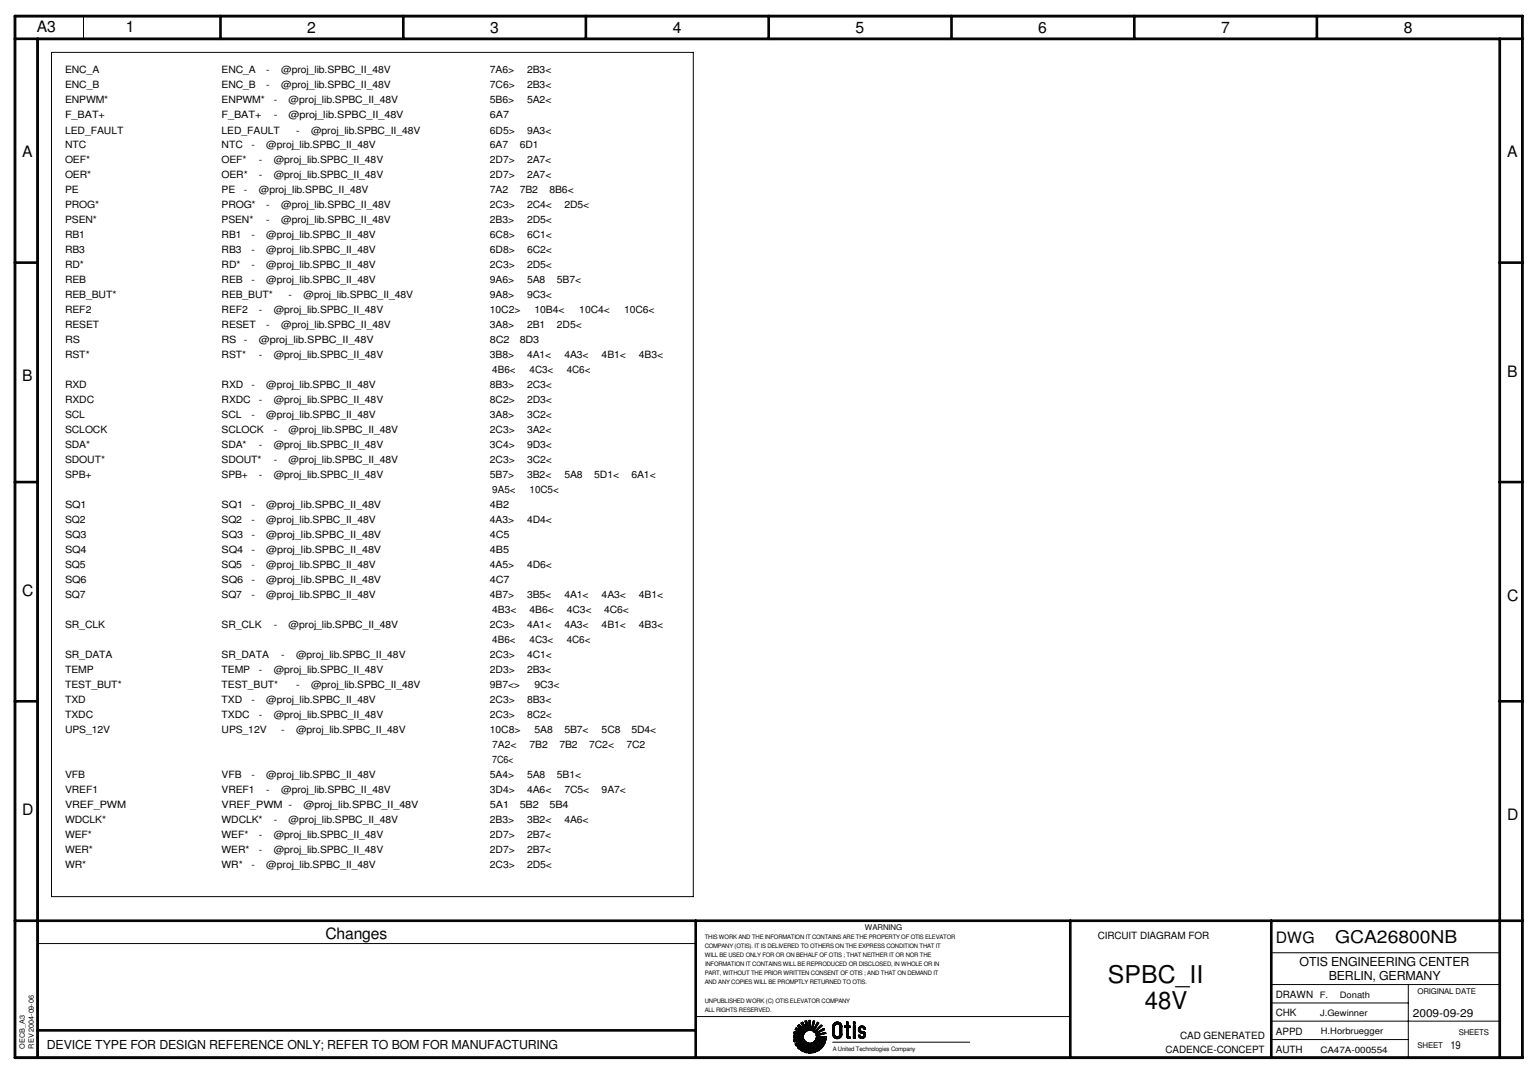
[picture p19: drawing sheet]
<svg xmlns="http://www.w3.org/2000/svg" width="297mm" height="210mm" viewBox="0 0 297 210" stroke-linecap="round" stroke-linejoin="round" font-family="sans-serif">
<defs><g id="words">
<g font-size="4.7" fill="#040503">
<text x="213.9" y="189.7">SPBC_II</text>
<text x="221.1" y="194.8">48V</text>
</g>
<text font-size="3.4" fill="#040503" x="257.9" y="182.2">GCA26800NB</text>
<g font-size="3" fill="#040503">
<text x="7.1" y="6.2">A3</text>
<text x="24.3" y="6.2">1</text>
<text x="59.3" y="6.4">2</text>
<text x="94.7" y="6.4">3</text>
<text x="129.9" y="6.4">4</text>
<text x="165.2" y="6.4">5</text>
<text x="200.5" y="6.4">6</text>
<text x="235.8" y="6.4">7</text>
<text x="271.1" y="6.4">8</text>
<text x="4.3" y="30.4">A</text>
<text x="291.1" y="30.4">A</text>
<text x="4.3" y="73.6">B</text>
<text x="291.1" y="72.7">B</text>
<text x="4.3" y="115.1">C</text>
<text x="291.1" y="116">C</text>
<text x="4.3" y="157.4">D</text>
<text x="291.1" y="158.3">D</text>
<text x="62.9" y="181.3">Changes</text>
<text x="246.4" y="182.2">DWG</text>
</g>
<g font-size="2.4" fill="#040503">
<text x="251" y="186.6">OTIS ENGINEERING CENTER</text>
<text x="256.6" y="189.3">BERLIN, GERMANY</text>
<text x="9.1" y="202.5">DEVICE TYPE FOR DESIGN REFERENCE ONLY; REFER TO BOM FOR MANUFACTURING</text>
</g>
<g font-size="2.2" fill="#040503">
<text x="272.9" y="196.3">2009-09-29</text>
<text x="280.1" y="202.5">19</text>
</g>
<g font-size="1.9" fill="#040503">
<text x="12.6" y="17.1">ENC_B</text>
<text x="12.6" y="14.2">ENC_A</text>
<text x="42.8" y="17.1">ENC_B</text>
<text x="42.8" y="14.2">ENC_A</text>
<text x="51.4" y="17.1">-</text>
<text x="51.4" y="14.2">-</text>
<text x="54.3" y="17.1">@proj_lib.SPBC_II_48V</text>
<text x="54.3" y="14.2">@proj_lib.SPBC_II_48V</text>
<text x="94.6" y="17.1">7C6&gt;</text>
<text x="94.6" y="14.2">7A6&gt;</text>
<text x="101.8" y="17.1">2B3&lt;</text>
<text x="101.8" y="14.2">2B3&lt;</text>
<text x="12.6" y="22.9">F_BAT+</text>
<text x="12.6" y="20">ENPWM*</text>
<text x="42.8" y="22.9">F_BAT+</text>
<text x="42.8" y="20">ENPWM*</text>
<text x="52.9" y="22.9">-</text>
<text x="52.9" y="20">-</text>
<text x="55.7" y="22.9">@proj_lib.SPBC_II_48V</text>
<text x="55.7" y="20">@proj_lib.SPBC_II_48V</text>
<text x="94.6" y="22.9">6A7</text>
<text x="94.6" y="20">5B6&gt;</text>
<text x="101.8" y="20">5A2&lt;</text>
<text x="12.6" y="28.7">NTC</text>
<text x="12.6" y="25.8">LED_FAULT</text>
<text x="42.8" y="28.7">NTC</text>
<text x="42.8" y="25.8">LED_FAULT</text>
<text x="48.6" y="28.7">-</text>
<text x="51.4" y="28.7">@proj_lib.SPBC_II_48V</text>
<text x="57.2" y="25.8">-</text>
<text x="60.1" y="25.8">@proj_lib.SPBC_II_48V</text>
<text x="94.6" y="28.7">6A7</text>
<text x="94.6" y="25.8">6D5&gt;</text>
<text x="100.4" y="28.7">6D1</text>
<text x="101.8" y="25.8">9A3&lt;</text>
<text x="12.6" y="34.5">OER*</text>
<text x="12.6" y="31.5">OEF*</text>
<text x="42.8" y="31.5">OEF*</text>
<text x="42.8" y="34.5">OER*</text>
<text x="50" y="31.5">-</text>
<text x="50" y="34.5">-</text>
<text x="52.9" y="31.5">@proj_lib.SPBC_II_48V</text>
<text x="52.9" y="34.5">@proj_lib.SPBC_II_48V</text>
<text x="94.6" y="31.5">2D7&gt;</text>
<text x="94.6" y="34.5">2D7&gt;</text>
<text x="101.8" y="31.5">2A7&lt;</text>
<text x="101.8" y="34.5">2A7&lt;</text>
<text x="12.6" y="40.2">PROG*</text>
<text x="12.6" y="37.3">PE</text>
<text x="42.8" y="37.3">PE</text>
<text x="42.8" y="40.2">PROG*</text>
<text x="47.1" y="37.3">-</text>
<text x="50" y="37.3">@proj_lib.SPBC_II_48V</text>
<text x="51.4" y="40.2">-</text>
<text x="54.3" y="40.2">@proj_lib.SPBC_II_48V</text>
<text x="94.6" y="40.2">2C3&gt;</text>
<text x="94.6" y="37.3">7A2</text>
<text x="100.4" y="37.3">7B2</text>
<text x="101.8" y="40.2">2C4&lt;</text>
<text x="106.1" y="37.3">8B6&lt;</text>
<text x="109" y="40.2">2D5&lt;</text>
<text x="12.6" y="46">RB1</text>
<text x="12.6" y="43.1">PSEN*</text>
<text x="42.8" y="46">RB1</text>
<text x="42.8" y="43.1">PSEN*</text>
<text x="48.6" y="46">-</text>
<text x="51.4" y="46">@proj_lib.SPBC_II_48V</text>
<text x="51.4" y="43.1">-</text>
<text x="54.3" y="43.1">@proj_lib.SPBC_II_48V</text>
<text x="94.6" y="46">6C8&gt;</text>
<text x="94.6" y="43.1">2B3&gt;</text>
<text x="101.8" y="46">6C1&lt;</text>
<text x="101.8" y="43.1">2D5&lt;</text>
<text x="12.6" y="51.8">RD*</text>
<text x="12.6" y="48.9">RB3</text>
<text x="42.8" y="51.8">RD*</text>
<text x="42.8" y="48.9">RB3</text>
<text x="48.6" y="51.8">-</text>
<text x="48.6" y="48.9">-</text>
<text x="51.4" y="51.8">@proj_lib.SPBC_II_48V</text>
<text x="51.4" y="48.9">@proj_lib.SPBC_II_48V</text>
<text x="94.6" y="51.8">2C3&gt;</text>
<text x="94.6" y="48.9">6D8&gt;</text>
<text x="101.8" y="51.8">2D5&lt;</text>
<text x="101.8" y="48.9">6C2&lt;</text>
<text x="12.6" y="57.6">REB_BUT*</text>
<text x="12.6" y="54.7">REB</text>
<text x="42.8" y="54.7">REB</text>
<text x="42.8" y="57.6">REB_BUT*</text>
<text x="48.6" y="54.7">-</text>
<text x="51.4" y="54.7">@proj_lib.SPBC_II_48V</text>
<text x="55.7" y="57.6">-</text>
<text x="58.6" y="57.6">@proj_lib.SPBC_II_48V</text>
<text x="94.6" y="54.7">9A6&gt;</text>
<text x="94.6" y="57.6">9A8&gt;</text>
<text x="101.8" y="54.7">5A8</text>
<text x="101.8" y="57.6">9C3&lt;</text>
<text x="107.6" y="54.7">5B7&lt;</text>
<text x="12.6" y="63.4">RESET</text>
<text x="12.6" y="60.5">REF2</text>
<text x="42.8" y="60.5">REF2</text>
<text x="42.8" y="63.4">RESET</text>
<text x="50" y="60.5">-</text>
<text x="51.4" y="63.4">-</text>
<text x="52.9" y="60.5">@proj_lib.SPBC_II_48V</text>
<text x="54.3" y="63.4">@proj_lib.SPBC_II_48V</text>
<text x="94.6" y="60.5">10C2&gt;</text>
<text x="94.6" y="63.4">3A8&gt;</text>
<text x="101.8" y="63.4">2B1</text>
<text x="103.2" y="60.5">10B4&lt;</text>
<text x="107.6" y="63.4">2D5&lt;</text>
<text x="111.9" y="60.5">10C4&lt;</text>
<text x="120.5" y="60.5">10C6&lt;</text>
<text x="12.6" y="69.2">RST*</text>
<text x="12.6" y="66.3">RS</text>
<text x="42.8" y="69.2">RST*</text>
<text x="42.8" y="66.3">RS</text>
<text x="47.1" y="66.3">-</text>
<text x="50" y="69.2">-</text>
<text x="50" y="66.3">@proj_lib.SPBC_II_48V</text>
<text x="52.9" y="69.2">@proj_lib.SPBC_II_48V</text>
<text x="94.6" y="66.3">8C2</text>
<text x="94.6" y="69.2">3B8&gt;</text>
<text x="100.4" y="66.3">8D3</text>
<text x="101.8" y="69.2">4A1&lt;</text>
<text x="109" y="69.2">4A3&lt;</text>
<text x="116.2" y="69.2">4B1&lt;</text>
<text x="123.4" y="69.2">4B3&lt;</text>
<text x="12.6" y="77.9">RXDC</text>
<text x="12.6" y="75">RXD</text>
<text x="42.8" y="77.9">RXDC</text>
<text x="42.8" y="75">RXD</text>
<text x="48.6" y="75">-</text>
<text x="50" y="77.9">-</text>
<text x="51.4" y="75">@proj_lib.SPBC_II_48V</text>
<text x="52.9" y="77.9">@proj_lib.SPBC_II_48V</text>
<text x="94.6" y="77.9">8C2&gt;</text>
<text x="94.6" y="75">8B3&gt;</text>
<text x="95.1" y="72.1">4B6&lt;</text>
<text x="101.8" y="77.9">2D3&lt;</text>
<text x="101.8" y="75">2C3&lt;</text>
<text x="102.3" y="72.1">4C3&lt;</text>
<text x="109.5" y="72.1">4C6&lt;</text>
<text x="12.6" y="83.7">SCLOCK</text>
<text x="12.6" y="80.8">SCL</text>
<text x="42.8" y="80.8">SCL</text>
<text x="42.8" y="83.7">SCLOCK</text>
<text x="48.6" y="80.8">-</text>
<text x="51.4" y="80.8">@proj_lib.SPBC_II_48V</text>
<text x="52.9" y="83.7">-</text>
<text x="55.7" y="83.7">@proj_lib.SPBC_II_48V</text>
<text x="94.6" y="80.8">3A8&gt;</text>
<text x="94.6" y="83.7">2C3&gt;</text>
<text x="101.8" y="80.8">3C2&lt;</text>
<text x="101.8" y="83.7">3A2&lt;</text>
<text x="12.6" y="89.5">SDOUT*</text>
<text x="12.6" y="86.5">SDA*</text>
<text x="42.8" y="89.5">SDOUT*</text>
<text x="42.8" y="86.5">SDA*</text>
<text x="50" y="86.5">-</text>
<text x="52.9" y="89.5">-</text>
<text x="52.9" y="86.5">@proj_lib.SPBC_II_48V</text>
<text x="55.7" y="89.5">@proj_lib.SPBC_II_48V</text>
<text x="94.6" y="89.5">2C3&gt;</text>
<text x="94.6" y="86.5">3C4&gt;</text>
<text x="101.8" y="89.5">3C2&lt;</text>
<text x="101.8" y="86.5">9D3&lt;</text>
<text x="12.6" y="92.3">SPB+</text>
<text x="42.8" y="92.3">SPB+</text>
<text x="50" y="92.3">-</text>
<text x="52.9" y="92.3">@proj_lib.SPBC_II_48V</text>
<text x="94.6" y="92.3">5B7&gt;</text>
<text x="95.1" y="95.2">9A5&lt;</text>
<text x="101.8" y="92.3">3B2&lt;</text>
<text x="102.3" y="95.2">10C5&lt;</text>
<text x="109" y="92.3">5A8</text>
<text x="114.8" y="92.3">5D1&lt;</text>
<text x="122" y="92.3">6A1&lt;</text>
<text x="12.6" y="101">SQ2</text>
<text x="12.6" y="98.1">SQ1</text>
<text x="42.8" y="98.1">SQ1</text>
<text x="42.8" y="101">SQ2</text>
<text x="48.6" y="98.1">-</text>
<text x="48.6" y="101">-</text>
<text x="51.4" y="98.1">@proj_lib.SPBC_II_48V</text>
<text x="51.4" y="101">@proj_lib.SPBC_II_48V</text>
<text x="94.6" y="98.1">4B2</text>
<text x="94.6" y="101">4A3&gt;</text>
<text x="101.8" y="101">4D4&lt;</text>
<text x="12.6" y="106.8">SQ4</text>
<text x="12.6" y="103.9">SQ3</text>
<text x="42.8" y="106.8">SQ4</text>
<text x="42.8" y="103.9">SQ3</text>
<text x="48.6" y="106.8">-</text>
<text x="48.6" y="103.9">-</text>
<text x="51.4" y="106.8">@proj_lib.SPBC_II_48V</text>
<text x="51.4" y="103.9">@proj_lib.SPBC_II_48V</text>
<text x="94.6" y="106.8">4B5</text>
<text x="94.6" y="103.9">4C5</text>
<text x="12.6" y="112.6">SQ6</text>
<text x="12.6" y="109.7">SQ5</text>
<text x="42.8" y="112.6">SQ6</text>
<text x="42.8" y="109.7">SQ5</text>
<text x="48.6" y="112.6">-</text>
<text x="48.6" y="109.7">-</text>
<text x="51.4" y="112.6">@proj_lib.SPBC_II_48V</text>
<text x="51.4" y="109.7">@proj_lib.SPBC_II_48V</text>
<text x="94.6" y="112.6">4C7</text>
<text x="94.6" y="109.7">4A5&gt;</text>
<text x="101.8" y="109.7">4D6&lt;</text>
<text x="12.6" y="115.5">SQ7</text>
<text x="42.8" y="115.5">SQ7</text>
<text x="48.6" y="115.5">-</text>
<text x="51.4" y="115.5">@proj_lib.SPBC_II_48V</text>
<text x="94.6" y="115.5">4B7&gt;</text>
<text x="95.1" y="118.4">4B3&lt;</text>
<text x="101.8" y="115.5">3B5&lt;</text>
<text x="102.3" y="118.4">4B6&lt;</text>
<text x="109" y="115.5">4A1&lt;</text>
<text x="109.5" y="118.4">4C3&lt;</text>
<text x="116.2" y="115.5">4A3&lt;</text>
<text x="116.7" y="118.4">4C6&lt;</text>
<text x="123.4" y="115.5">4B1&lt;</text>
<text x="12.6" y="121.3">SR_CLK</text>
<text x="42.8" y="121.3">SR_CLK</text>
<text x="52.9" y="121.3">-</text>
<text x="55.7" y="121.3">@proj_lib.SPBC_II_48V</text>
<text x="94.6" y="121.3">2C3&gt;</text>
<text x="95.1" y="124.2">4B6&lt;</text>
<text x="101.8" y="121.3">4A1&lt;</text>
<text x="102.3" y="124.2">4C3&lt;</text>
<text x="109" y="121.3">4A3&lt;</text>
<text x="109.5" y="124.2">4C6&lt;</text>
<text x="116.2" y="121.3">4B1&lt;</text>
<text x="123.4" y="121.3">4B3&lt;</text>
<text x="12.6" y="130">TEMP</text>
<text x="12.6" y="127">SR_DATA</text>
<text x="42.8" y="130">TEMP</text>
<text x="42.8" y="127">SR_DATA</text>
<text x="50" y="130">-</text>
<text x="52.9" y="130">@proj_lib.SPBC_II_48V</text>
<text x="54.3" y="127">-</text>
<text x="57.2" y="127">@proj_lib.SPBC_II_48V</text>
<text x="94.6" y="130">2D3&gt;</text>
<text x="94.6" y="127">2C3&gt;</text>
<text x="101.8" y="130">2B3&lt;</text>
<text x="101.8" y="127">4C1&lt;</text>
<text x="12.6" y="135.8">TXD</text>
<text x="12.6" y="132.8">TEST_BUT*</text>
<text x="42.8" y="135.8">TXD</text>
<text x="42.8" y="132.8">TEST_BUT*</text>
<text x="48.6" y="135.8">-</text>
<text x="51.4" y="135.8">@proj_lib.SPBC_II_48V</text>
<text x="57.2" y="132.8">-</text>
<text x="60.1" y="132.8">@proj_lib.SPBC_II_48V</text>
<text x="94.6" y="135.8">2C3&gt;</text>
<text x="94.6" y="132.8">9B7&lt;&gt;</text>
<text x="101.8" y="135.8">8B3&lt;</text>
<text x="103.2" y="132.8">9C3&lt;</text>
<text x="12.6" y="141.5">UPS_12V</text>
<text x="12.6" y="138.6">TXDC</text>
<text x="42.8" y="138.6">TXDC</text>
<text x="42.8" y="141.5">UPS_12V</text>
<text x="50" y="138.6">-</text>
<text x="52.9" y="138.6">@proj_lib.SPBC_II_48V</text>
<text x="54.3" y="141.5">-</text>
<text x="57.2" y="141.5">@proj_lib.SPBC_II_48V</text>
<text x="94.6" y="138.6">2C3&gt;</text>
<text x="94.6" y="141.5">10C8&gt;</text>
<text x="101.8" y="138.6">8C2&lt;</text>
<text x="103.2" y="141.5">5A8</text>
<text x="109" y="141.5">5B7&lt;</text>
<text x="116.2" y="141.5">5C8</text>
<text x="122" y="141.5">5D4&lt;</text>
<text x="95.1" y="147.3">7C6&lt;</text>
<text x="95.1" y="144.4">7A2&lt;</text>
<text x="102.3" y="144.4">7B2</text>
<text x="108" y="144.4">7B2</text>
<text x="113.8" y="144.4">7C2&lt;</text>
<text x="121" y="144.4">7C2</text>
<text x="12.6" y="156">VREF_PWM</text>
<text x="12.6" y="153.1">VREF1</text>
<text x="12.6" y="150.2">VFB</text>
<text x="42.8" y="150.2">VFB</text>
<text x="42.8" y="153.1">VREF1</text>
<text x="42.8" y="156">VREF_PWM -</text>
<text x="48.6" y="150.2">-</text>
<text x="51.4" y="150.2">@proj_lib.SPBC_II_48V</text>
<text x="51.4" y="153.1">-</text>
<text x="54.3" y="153.1">@proj_lib.SPBC_II_48V</text>
<text x="58.6" y="156">@proj_lib.SPBC_II_48V</text>
<text x="94.6" y="156">5A1</text>
<text x="94.6" y="153.1">3D4&gt;</text>
<text x="94.6" y="150.2">5A4&gt;</text>
<text x="100.4" y="156">5B2</text>
<text x="101.8" y="150.2">5A8</text>
<text x="101.8" y="153.1">4A6&lt;</text>
<text x="106.1" y="156">5B4</text>
<text x="107.6" y="150.2">5B1&lt;</text>
<text x="109" y="153.1">7C5&lt;</text>
<text x="116.2" y="153.1">9A7&lt;</text>
<text x="12.6" y="161.8">WEF*</text>
<text x="12.6" y="158.9">WDCLK*</text>
<text x="42.8" y="161.8">WEF*</text>
<text x="42.8" y="158.9">WDCLK*</text>
<text x="50" y="161.8">-</text>
<text x="52.9" y="161.8">@proj_lib.SPBC_II_48V</text>
<text x="52.9" y="158.9">-</text>
<text x="55.7" y="158.9">@proj_lib.SPBC_II_48V</text>
<text x="94.6" y="161.8">2D7&gt;</text>
<text x="94.6" y="158.9">2B3&gt;</text>
<text x="101.8" y="161.8">2B7&lt;</text>
<text x="101.8" y="158.9">3B2&lt;</text>
<text x="109" y="158.9">4A6&lt;</text>
<text x="12.6" y="167.6">WR*</text>
<text x="12.6" y="164.7">WER*</text>
<text x="42.8" y="167.6">WR*</text>
<text x="42.8" y="164.7">WER*</text>
<text x="48.6" y="167.6">-</text>
<text x="50" y="164.7">-</text>
<text x="51.4" y="167.6">@proj_lib.SPBC_II_48V</text>
<text x="52.9" y="164.7">@proj_lib.SPBC_II_48V</text>
<text x="94.6" y="167.6">2C3&gt;</text>
<text x="94.6" y="164.7">2D7&gt;</text>
<text x="101.8" y="167.6">2D5&lt;</text>
<text x="101.8" y="164.7">2B7&lt;</text>
<text x="212" y="181.3">CIRCUIT DIAGRAM FOR</text>
<text x="246.4" y="196.3">CHK</text>
<text x="246.4" y="192.7">DRAWN</text>
<text x="225.1" y="203.3">CADENCE-CONCEPT</text>
<text x="227.9" y="200.7">CAD GENERATED</text>
<text x="246.4" y="203.3">AUTH</text>
<text x="246.4" y="199.8">APPD</text>
</g>
<g font-size="1.7" fill="#040503">
<text x="254.9" y="192.7">F.</text>
<text x="255" y="196.2">J.Gewinner</text>
<text x="258.7" y="192.7">Donath</text>
<text x="255" y="203.3">CA47A-000554</text>
<text x="255.1" y="199.7">H.Horbruegger</text>
</g>
<g font-size="1.5" fill="#040503">
<text x="167" y="179.5">WARNING</text>
<text x="273.8" y="191.9">ORIGINAL DATE</text>
<text x="273.8" y="202.4">SHEET</text>
<text x="281.7" y="199.8">SHEETS</text>
</g>
<g font-size="1.4" fill="#040503">
<text x="4.8" y="202.5" transform="rotate(-90 4.8 202.5)">OECB_A3</text>
<text x="6.5" y="202.5" transform="rotate(-90 6.5 202.5)">REV 2004-09-06</text>
</g>
<g font-size="1.2" fill="#040503">
<text x="136.1" y="183">COMPANY (OTIS). IT IS DELIVERED TO OTHERS ON THE EXPRESS CONDITION THAT IT</text>
<text x="136.1" y="184.8">WILL BE USED ONLY FOR OR ON BEHALF OF OTIS ; THAT NEITHER IT OR NOR THE</text>
<text x="136.1" y="181.3">THIS WORK AND THE INFORMATION IT CONTAINS ARE THE PROPERTY OF OTIS ELEVATOR</text>
<text x="136.1" y="190.1">AND ANY COPIES WILL BE PROMPTLY RETURNED TO OTIS.</text>
<text x="136.1" y="188.3">PART, WITHOUT THE PRIOR WRITTEN CONSENT OF OTIS ; AND THAT ON DEMAND IT</text>
<text x="136.2" y="186.6">INFORMATION IT CONTAINS WILL BE REPRODUCED OR DISCLOSED, IN WHOLE OR IN</text>
<text x="136.1" y="193.6">UNPUBLISHED WORK (C) OTIS ELEVATOR COMPANY</text>
<text x="136.1" y="195.4">ALL RIGHTS RESERVED.</text>
<text x="160.8" y="203">A United Technologies Company</text>
</g>
</g></defs>
<g fill="none" stroke="#040503" stroke-width=".51">
<path d="M2.9 3.1h291.1v201.2h-291.1zM2.9 7.5h291.1M7.3 7.5v196.8M42.6 3.1v4.4M77.9 3.1v4.4M113.2 3.1v4.4M148.5 3.1v4.4M183.8 3.1v4.4M219.1 3.1v4.4M254.3 3.1v4.4M289.6 7.5v196.8M2.9 50.7h4.4"/>
<path d="M289.6 50.7h4.4M2.9 93.1h4.4M289.6 93.1h4.4M2.9 135.4h4.4M289.6 135.4h4.4M2.9 177.8h291.1M134.4 177.8v26.5M206.7 177.8v26.5M245.5 177.8v26.5M7.3 199h127.1"/>
</g>
<g fill="none" stroke="#040503" stroke-width=".19">
<path d="M3 3.3h290.9v200.8h-290.9zM9.9 10.1h124v163h-124zM16.1 3.1v4.4M7.3 182.2h127.1M134.4 196.3h72.3M153.2 199.9h2M153.2 200h2M153.3 199.5h1.5M153.3 199.5h1.3M153.3 199.6h2M153.3 199.6h2.1M153.3 199.4h1"/>
<path d="M153.3 199.3h.8M153.4 199.3h.4M153.4 199.3h.5M153.4 199.2h.1M153.5 199.7h1.8M153.5 198.8l1.4 .8-1.5-.4M153.6 198.8h.7M153.6 198.8h.8M153.6 198.7h.6M153.7 198.6h.4M153.7 198.8h.8M153.7 198.6h.3"/>
<path d="M153.7 198.5h.2M153.8 198.5h.1M153.8 198.9h.8M153.8 199.7h1.4M153.9 199h.8M153.9 199h.9M154 199.1h2M154 198.1h.6M154 198.2h.6M154.1 198.2h.6M154.1 198.2h.7M154.1 198h.4"/>
<path d="M154.1 199.8h1.1M154.2 198.3h.6M154.2 198h.2M154.2 197.9h.2M154.2 199.1h.8M154.3 198.3h.5M154.3 197.9h.1M154.3 199.2h.8M154.3 198.4h.6M154.3 199.9h.9M154.3 199.3h1.3M154.3 199.2h1.4"/>
<path d="M154.4 198.5h.6M154.5 198.5h.5M154.5 199.9h.7M154.5 198.6h.6M154.5 199.3h1.1M154.6 198.6h.6M154.6 199.3h.9M154.6 198.1h-.6l1.2 1.2-1.4-.9M154.6 198.7h.6M154.6 198.7l.7 .1M154.6 199.4h.9M154.7 197.5l.9 1.6-1.3-1.3"/>
<path d="M154.7 197.5h.4M154.7 197.6h.4M154.7 198.8h.6M154.8 197.5h.3M154.8 197.6h.3M154.8 197.7h.4M154.8 198.8h1.7M154.8 199.5h.6M154.8 197.4h.3M154.8 197.8h.4M154.9 197.8h.4M154.9 198.9h.5"/>
<path d="M154.9 199.5h.5M154.9 197.4h.1M154.9 197.9h.4M154.9 198.9h2M154.9 198h.4M154.9 199h2M155 197.4h.1M155 198h.4M155 199h1.1M155 198.1h.4M155.1 198.2h.4M155.1 198.2h.3"/>
<path d="M155.1 199.1h.7M155.1 198.3h.5M155.1 198.3h.4M155.1 199.2h.6M155.2 198.4h.4M155.2 198.5h.4M155.3 198.5h.4M155.3 198.6h.4M155.3 199.6h-2l1.5 .3M155.4 198.7h.3M155.4 198.7h1.1M155.4 198.8h1.1"/>
<path d="M155.5 197.3h.3M155.5 197.2h.3M155.5 198.9h1M155.5 197.4h.3M155.6 197.5h.3M155.6 197.6h.3M155.6 197.7h.3M155.6 197.7h.4M155.6 197.8h.4M155.6 197.9h.4M155.7 198h.3M155.7 197.9h.3"/>
<path d="M155.7 198.2h.3M155.7 198.1h.3M155.7 197.1h.1M155.7 198.3h.4M155.8 197.1h-.4l.5 1.9-.9-1.6M155.8 198.4h.3M155.8 198.3h.3M155.8 197.1l.4 1.8v-1.9h.3v2M155.8 198.6h.4M155.8 198.5h.3M155.8 198.7h.4M156.2 197.5h.3"/>
<path d="M156.2 197.4h.3M156.2 197.3h.3M156.2 198.2h.3M156.2 197.2h.3M156.2 197.1h.3M156.2 198.4h.3M156.2 198.3h.3M156.2 198.6h.3M156.2 198.5h.3M156.2 198h.3M156.2 197.6h.3M156.2 197.7h.3"/>
<path d="M156.2 197.8h.3M156.2 198.1h.3M156.2 197.9h.3M156.2 198.7h.3M156.5 199h.3M156.7 198.6h.2M156.7 198.7h.2M156.7 198.8h.2M156.7 198.9h.2M156.7 198.5h.3M156.8 198.4h.2M156.8 198.5h.2"/>
<path d="M156.8 198.2h.3M156.8 198.3h.3M156.8 198.1h.3M156.9 198h.2M156.9 197.8h.3M156.9 197.9h.3M156.9 197.9h.2M156.9 197.7h.3M157 197.5h.3M157 197.6h.3M157 197.6h.2M157 199h.2"/>
<path d="M157 197.4h.3M157 198.9h.3M157.1 197.2h.2M157.1 197.3h.2M157.1 198.9h.2M157.1 199.1h.1M157.1 197.1h.1M157.1 199.2h.1M157.1 197.1h.2M157.1 198.8h.2M157.1 197.1l-.5 1.9M157.1 198.7h.3"/>
<path d="M157.2 198.6h.3M157.3 198.5h.2M157.3 199.3h.2M157.3 199.2h.3M157.3 199.3h.1M157.3 198.3h.3M157.3 199.1h.3M157.3 197.1l-.5 2M157.4 198.2h.3M157.4 198.3h.2M157.4 198.7l-.3 .1M157.5 198.2h.2"/>
<path d="M157.5 198.1h.2M157.5 199.6h.2M157.5 198h.4M157.5 199h.3M157.5 199.6h.1M157.5 199.5h.4M157.6 198h.3M157.6 198.9h.3M157.6 198.4h-.3M157.6 197.9h.3M157.6 199.9h.6M157.6 199.9h.3"/>
<path d="M157.6 197.8h.3M157.6 198.8h.4M157.6 200h.2M157.7 197.6h.4M157.7 197.7h.3M157.7 198.8h.3M157.7 199.1h-.3M157.7 199.8h.8M157.8 197.6h.3M157.8 199.3h.4M157.8 197.5h.4l-1.1 1.7M157.8 197.5h.3"/>
<path d="M157.8 198l-.3 .1M157.8 198.7h.4M157.9 197.4h.1M157.9 198.6h.3M157.9 199.3h.3M157.9 197.4l-1 1.7h.3M157.9 199.3h.5M157.9 198.5h.4M158 198.5h.3M158 198.5h.4M158 197.7h-.3M158 199.2h.5"/>
<path d="M158.1 198.7l-.4 .1M158.1 199.2h.4M158.1 199.4h-.5M158.2 199.7h.8M158.2 198.3h.3M158.2 199.1h.4M158.2 198.3h.4M158.2 198.2h.4M158.3 198.2h.4M158.4 198.2h.3M158.4 198.1h.3M158.4 199h.5"/>
<path d="M158.4 198.1h.4l-1.4 1.3M158.4 199.6h.8M158.5 198.4h-.4M158.5 199h.5M158.5 198h.2M158.5 198.9h.5M158.6 198h.1M158.6 198.9h.5M158.6 197.9l-1.4 1.4h.3M158.6 199.6h.7M158.6 198.8h.7l-1.8 .9M158.7 199.6h.8l-1.9 .4"/>
<path d="M158.8 198.8h.5M158.8 199.1h-.6M158.8 199.7l-.9 .1M158.8 199.5h.7M159 198.7h.2M159 199.5h.5M159 198.6h.2M159.1 198.6l-1.6 .9h.3M159.3 199.4h.2M159.5 199.3l-1.9 .6h.8M160.8 198.2h.4v1.5h-.4M160.8 198.2h.4"/>
<path d="M160.8 199.7h.4M160.9 198v1.9M160.9 198.2v1.5M160.9 199.9v.1M160.9 198h.3M160.9 198.1h.3M160.9 199.9h.3M160.9 199.8h.3M160.9 197.9v.1M160.9 197.9h.4M160.9 198h.4M160.9 200h.4"/>
<path d="M160.9 197.8v.1M160.9 197.8h.6M161 197.7h.1M161 198.2v1.5M161 197.7h1.4M161.1 197.6l-.2 .2M161.1 197.7h1.2M161.1 198.2v1.5M161.1 197.6h1.2M161.2 197.5h1.1M161.2 197.6h1.1M161.2 197.5l-.1 .1"/>
<path d="M161.2 197.5h1l.1 .1M161.3 197.5h.8M161.4 197.8l-.5 .1h.5M161.4 197.4h.6M161.5 197.4h.4M161.9 197.8h.5M162 197.8h.5M162 197.9h.5M162.1 197.9h.4M162.1 198h.4M162.1 200h.4M162.2 198h.4"/>
<path d="M162.2 199.9h.4M162.2 198.2h.4M162.2 198.1h.4M162.2 199.7h.4M162.2 199.8h.4M162.3 198.2v1.5M162.4 197.7l.1 .1M162.4 198.2v1.5M162.4 197.7h.1M162.5 197.8v.1M162.5 198.2v1.5M162.5 197.9l.1 .1"/>
<path d="M162.6 198v1.9M162.6 198.2v1.5M162.6 199.9l-.1 .1M162.6 198.2h-.4v1.5h.4M163.1 198.2h1.1M163.1 198.4h1.1M163.1 198.3h1.1M163.1 198.1h1.1M163.5 197.4v2.6h.3v-2.6M163.5 197.4v2.6M163.6 197.4v2.6M163.7 197.4v2.6"/>
<path d="M163.8 197.4v2.6M164.8 197.4v.3M164.8 198.1v2.4M164.9 197.4v.3M164.9 198.1v2.4M165 197.4v.3M165 198.1v2.4M165.1 197.4v.3M165.1 198.1v2.4M165.2 197.4v.3M165.2 198.1v2.4M165.8 198.6h.4"/>
<path d="M165.8 198.7h.3M165.8 198.7h.4M165.8 198.8h.3M165.8 198.9h.3M165.8 199h.4M165.8 199.9h.3M165.8 200h.4M165.8 198.5h.4M165.8 198.5h.5M165.8 199.1h.5M165.8 199.1h.7M165.8 199.2h.9"/>
<path d="M165.9 198.4h1.2M165.9 199.2h.9M165.9 199.3h1M165.9 198.3h1.1M166 198.3h1M166 199.3h1M166 198.2h.9M166 199.4h1M166.2 198.2h.6M166.2 199.5h.9M166.2 198.1h.5M166.4 198.1h.1"/>
<path d="M166.7 198.5h.4M166.7 199.5h.4M166.7 199.6h.4M166.7 198.6h.4M166.8 199.7h.4M166.8 198.6h.4M166.8 199.6h.3M166.8 200h.4M166.8 198.7h.4M166.8 198.8h.4M166.8 199.9h.4M166.8 199.8h.4"/>
<path d="M245.5 197.2h44.1M245.5 190.1h44.1M245.5 184h44.1M245.5 193.7h26.5M272 190.1v14.2M7.1 204.3v-196.6h282.7v196.6M153.2 200.4h2M153.2 200.1h2M153.2 200.2h2M153.2 200.3h2M153.3 200.9h2.1M153.3 201h2.1"/>
<path d="M153.3 201h1M153.3 201h.9M153.4 201.1h.6M153.4 201.2l1.3-.2-1.2 .6h1.1M153.4 200.7h1.9M153.6 201.6h.8M153.6 201.7h.7M153.6 201.5h1M153.7 201.8h.4M153.7 201.8h.5M153.7 201.9h.3M153.7 201.5h5.6"/>
<path d="M153.7 200.7h1.6M153.8 201.9h.1M153.8 202h.1M153.8 201.4h5.5M153.8 202l1-.6-.8 .9h.7M153.8 200.7h1.4M153.9 201.4h2.2M153.9 201.1l-.5 .1M154 200.6h1.2M154 201.3h1.9M154 202.3h.7M154 202.2h.8"/>
<path d="M154 201.3h1.8M154.1 202.4h.5M154.1 200.6h1.1M154.1 201.3h1.7M154.2 201.2h1.5M154.2 202.5h.3M154.2 202.1h4.7M154.3 200.5h.9M154.3 201.2h1.4M154.3 202h4.6M154.3 202.6h.1M154.3 202h4.5"/>
<path d="M154.3 201.9h4.5M154.3 201.9h4.4M154.3 202.6l.8-.6-.5 .8M154.4 201.8h4.3M154.4 201.1h1.2M154.5 201.8h4.1M154.5 201h1M154.6 201h.9M154.6 201.7h4M154.6 201.7h4.6M154.6 201.6h4.7M154.6 200.4l-1.3 .4h2.1"/>
<path d="M154.6 202.8h.6M154.7 202.7h.6M154.7 201.5h4.6M154.7 202.6h.7M154.8 202.6h.6M154.8 202.9h.3M154.8 202.4h3.3M154.9 202.4h3.1M154.9 202.4h.6M154.9 203h.2M154.9 202.1l-.8 .1M154.9 202.3h3.1"/>
<path d="M154.9 202.2h4M155 203h.1M155 203.1l.6-.8-.3 .9h.6M155.2 202.8l-.6 .1M155.4 203.1h.5M155.4 202.9h.6M155.4 203h.6M155.4 202.8h.6M155.4 202.5h-.6M155.4 202.6h1.9M155.4 202.7h1.3M155.4 202.8h1.3"/>
<path d="M155.4 202.7h1.9M155.4 203.2h.5M155.5 202.6h1.8M155.5 202.6h2.7M155.6 202.4h2.5M155.6 203.3h.2M155.8 203.3l.3-.8v.9M156.1 203.1h.6M156.1 202.9h.6M156.1 203h.6M156.1 203.3h.6M156.1 202.8h.6"/>
<path d="M156.1 203.2h.6M156.2 203.4h.3M156.7 201.4h2.7M156.8 202.7h.6M156.8 202.8h.6M156.8 202.8l.6 .1M156.8 202.9h.6M156.8 203h.6M156.9 203.1h.6M156.9 203h.6M156.9 201.3h2.5M156.9 203.3h.3"/>
<path d="M156.9 203.2h.4M157 203.3l-.3-.7v.8M157 201.3h2.4M157.1 201.3h2.3M157.1 201.2h2.3M157.3 201h1.7M157.3 201.1h1.9M157.3 201h1.8M157.3 201h2.2M157.4 202.6h.8M157.4 200.9h2.1M157.5 202.7h.7"/>
<path d="M157.5 200.8h2M157.5 200.9h2M157.5 202.8h.7M157.5 200.7h2.1M157.6 200.6h2M157.6 200.7h2M157.6 200.5h2M157.6 200.4h2M157.6 202.9h.4M157.6 202.9h.5M157.6 200.2h2M157.6 200.3h2"/>
<path d="M157.7 203h.2M157.8 203.1l-.5-.6 .2 .7h-.6M158.1 202.3h.7M158.2 202.5h-2.7M158.2 202.3h.6M158.2 202.4h.5M158.3 202.4h.4M158.4 202.5h.2M158.4 202.6h.1M158.5 202.6l-.6-.5 .4 .6h-.8M158.7 201.7h.5M158.8 201.8h.4"/>
<path d="M158.8 201l.6 .2h-2.3M158.9 201.8h.3M158.9 202.1l-3.9 .1M159.1 201.8l-.6-.2 .5 .5h-4.8M159.6 200.4l-2 .1M160.8 201.3h26.5M160.9 200l.1 .3M160.9 200.1h.1M160.9 200.1h.6M161 200.2h1.4M161 200.2h.5M161.1 200.3l.1 .1"/>
<path d="M161.1 200.3h1.2M161.2 200.4h1.1M161.2 200.4h1M161.3 200.4v.1M161.4 200.5h.6M161.5 200.5h.4M161.9 200.2h.5M162 200.1h.5M162.1 200.4v.1M162.3 200.4h-1.1M162.5 200.1l-.2 .2M162.5 200v.1"/>
<path d="M163.5 200.1h.4M163.5 200.2h.4M163.5 200.2h.7M163.5 200.3h.7M163.6 200.4h.6M163.7 200.4h.5M163.7 200.5h.5M165.8 200.1h.4M165.8 200.2h.5M165.9 200.2h1.2M165.9 200.3h1.1M166 200.4h.9"/>
<path d="M166.1 200.4h.8M166.2 200.5h.5M166.7 200.1h.4M166.7 200.2h.4M166.8 200h.3M245.5 200.7h26.5"/>
</g>
<use href="#words"/>
</svg>
